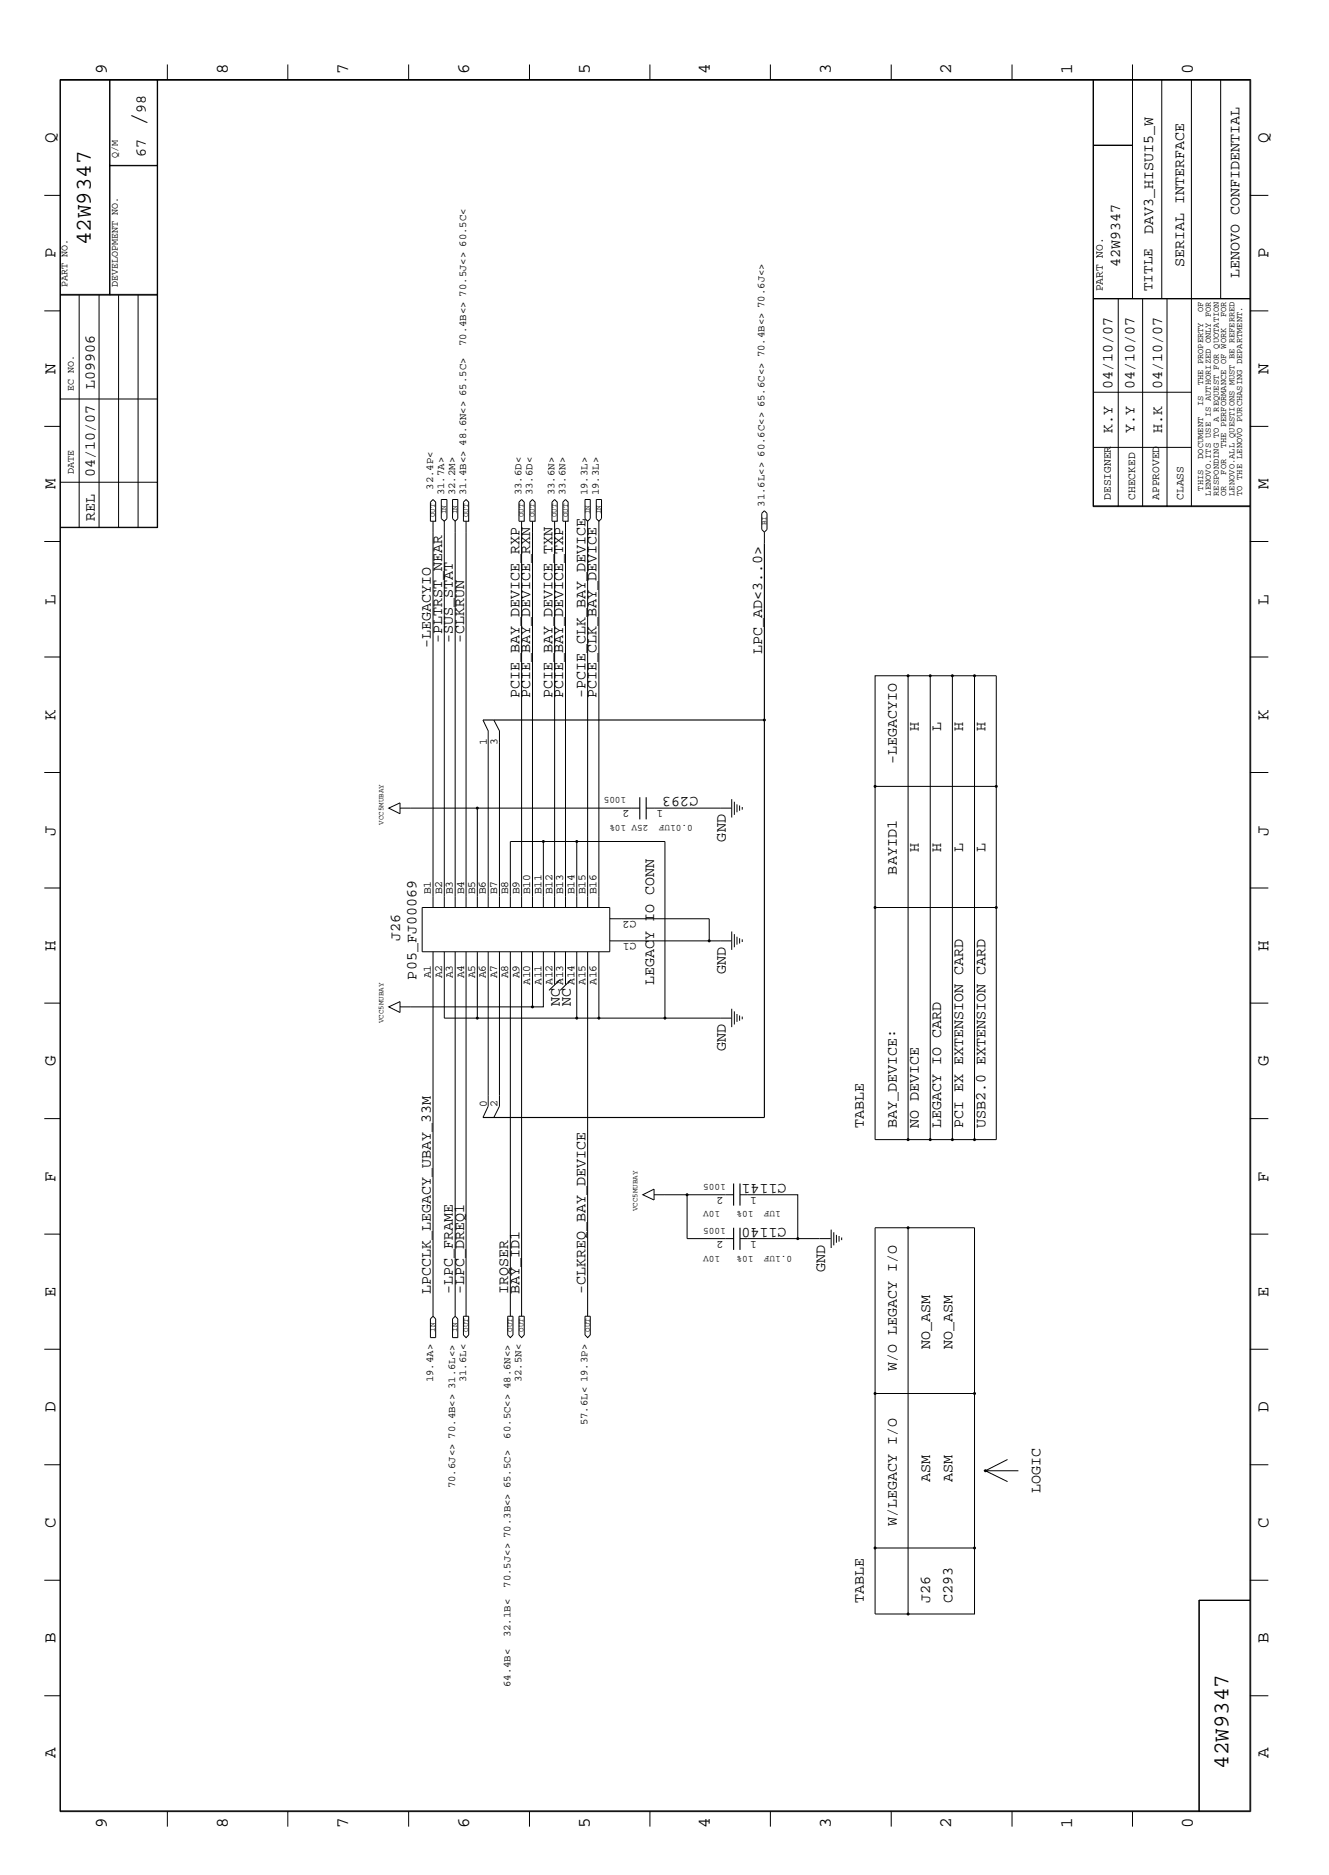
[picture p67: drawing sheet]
<svg xmlns="http://www.w3.org/2000/svg" width="300mm" height="423mm" viewBox="0 0 300 423" stroke-linecap="round" stroke-linejoin="round" font-family="sans-serif">
<defs><g id="words">
<text font-size="5.2" x="32.9" y="28.4" transform="rotate(-90 32.9 28.4)">/</text>
<g font-size="5.1">
<text x="20.5" y="55.4" transform="rotate(-90 20.5 55.4)">42W9347</text>
<text x="277.2" y="399.4" transform="rotate(-90 277.2 399.4)">42W9347</text>
</g>
<g font-size="4">
<text x="24.1" y="16.7" transform="rotate(-90 24.1 16.7)">9</text>
<text x="51.4" y="16.7" transform="rotate(-90 51.4 16.7)">8</text>
<text x="78.6" y="16.7" transform="rotate(-90 78.6 16.7)">7</text>
<text x="105.8" y="16.7" transform="rotate(-90 105.8 16.7)">6</text>
<text x="133.1" y="16.7" transform="rotate(-90 133.1 16.7)">5</text>
<text x="160.2" y="16.7" transform="rotate(-90 160.2 16.7)">4</text>
<text x="187.5" y="16.7" transform="rotate(-90 187.5 16.7)">3</text>
<text x="214.6" y="16.7" transform="rotate(-90 214.6 16.7)">2</text>
<text x="241.9" y="16.7" transform="rotate(-90 241.9 16.7)">1</text>
<text x="269.2" y="16.7" transform="rotate(-90 269.2 16.7)">0</text>
<text x="12.5" y="32.3" transform="rotate(-90 12.5 32.3)">Q</text>
<text x="286.2" y="32.3" transform="rotate(-90 286.2 32.3)">Q</text>
<text x="12.5" y="58.3" transform="rotate(-90 12.5 58.3)">P</text>
<text x="286.2" y="58.3" transform="rotate(-90 286.2 58.3)">P</text>
<text x="12.5" y="84.4" transform="rotate(-90 12.5 84.4)">N</text>
<text x="286.2" y="84.4" transform="rotate(-90 286.2 84.4)">N</text>
<text x="12.5" y="110.5" transform="rotate(-90 12.5 110.5)">M</text>
<text x="286.2" y="110.5" transform="rotate(-90 286.2 110.5)">M</text>
<text x="12.5" y="136.5" transform="rotate(-90 12.5 136.5)">L</text>
<text x="286.2" y="136.5" transform="rotate(-90 286.2 136.5)">L</text>
<text x="12.5" y="162.6" transform="rotate(-90 12.5 162.6)">K</text>
<text x="286.2" y="162.6" transform="rotate(-90 286.2 162.6)">K</text>
<text x="12.5" y="188.6" transform="rotate(-90 12.5 188.6)">J</text>
<text x="286.2" y="188.6" transform="rotate(-90 286.2 188.6)">J</text>
<text x="12.5" y="214.7" transform="rotate(-90 12.5 214.7)">H</text>
<text x="286.2" y="214.7" transform="rotate(-90 286.2 214.7)">H</text>
<text x="12.5" y="240.7" transform="rotate(-90 12.5 240.7)">G</text>
<text x="286.2" y="240.7" transform="rotate(-90 286.2 240.7)">G</text>
<text x="12.5" y="266.8" transform="rotate(-90 12.5 266.8)">F</text>
<text x="286.2" y="266.8" transform="rotate(-90 286.2 266.8)">F</text>
<text x="12.5" y="292.9" transform="rotate(-90 12.5 292.9)">E</text>
<text x="286.2" y="292.9" transform="rotate(-90 286.2 292.9)">E</text>
<text x="12.5" y="318.9" transform="rotate(-90 12.5 318.9)">D</text>
<text x="286.2" y="318.9" transform="rotate(-90 286.2 318.9)">D</text>
<text x="12.5" y="344.9" transform="rotate(-90 12.5 344.9)">C</text>
<text x="286.2" y="344.9" transform="rotate(-90 286.2 344.9)">C</text>
<text x="12.5" y="371" transform="rotate(-90 12.5 371)">B</text>
<text x="286.2" y="371" transform="rotate(-90 286.2 371)">B</text>
<text x="12.5" y="397" transform="rotate(-90 12.5 397)">A</text>
<text x="286.2" y="397" transform="rotate(-90 286.2 397)">A</text>
<text x="24.1" y="412.7" transform="rotate(-90 24.1 412.7)">9</text>
<text x="51.4" y="412.7" transform="rotate(-90 51.4 412.7)">8</text>
<text x="78.6" y="412.7" transform="rotate(-90 78.6 412.7)">7</text>
<text x="105.8" y="412.7" transform="rotate(-90 105.8 412.7)">6</text>
<text x="133.1" y="412.7" transform="rotate(-90 133.1 412.7)">5</text>
<text x="160.2" y="412.7" transform="rotate(-90 160.2 412.7)">4</text>
<text x="187.5" y="412.7" transform="rotate(-90 187.5 412.7)">3</text>
<text x="214.6" y="412.7" transform="rotate(-90 214.6 412.7)">2</text>
<text x="241.9" y="412.7" transform="rotate(-90 241.9 412.7)">1</text>
<text x="269.2" y="412.7" transform="rotate(-90 269.2 412.7)">0</text>
</g>
<g font-size="3.4">
<text x="32.9" y="25.5" transform="rotate(-90 32.9 25.5)">98</text>
<text x="32.9" y="35.5" transform="rotate(-90 32.9 35.5)">67</text>
<text x="260.2" y="52.9" transform="rotate(-90 260.2 52.9)">DAV3_HISUI5_W</text>
<text x="252.7" y="60.4" transform="rotate(-90 252.7 60.4)">42W9347</text>
<text x="267.2" y="60.4" transform="rotate(-90 267.2 60.4)">SERIAL INTERFACE</text>
<text x="279.7" y="62.8" transform="rotate(-90 279.7 62.8)">LENOVO CONFIDENTIAL</text>
<text x="21.4" y="87.8" transform="rotate(-90 21.4 87.8)">L09906</text>
<text x="251" y="87.8" transform="rotate(-90 251 87.8)">04/10/07</text>
<text x="255.9" y="87.8" transform="rotate(-90 255.9 87.8)">04/10/07</text>
<text x="262.2" y="87.8" transform="rotate(-90 262.2 87.8)">04/10/07</text>
<text x="251" y="97.8" transform="rotate(-90 251 97.8)">K.Y</text>
<text x="255.9" y="97.8" transform="rotate(-90 255.9 97.8)">Y.Y</text>
<text x="262.2" y="97.8" transform="rotate(-90 262.2 97.8)">H.K</text>
<text x="21.4" y="107.7" transform="rotate(-90 21.4 107.7)">04/10/07</text>
<text x="21.4" y="117.7" transform="rotate(-90 21.4 117.7)">REL</text>
<text x="97.2" y="146.4" transform="rotate(-90 97.2 146.4)">-LEGACYIO</text>
<text x="99.7" y="145.1" transform="rotate(-90 99.7 145.1)">-PLTRST_NEAR</text>
<text x="102.2" y="145.1" transform="rotate(-90 102.2 145.1)">-SUS_STAT</text>
<text x="104.7" y="145.1" transform="rotate(-90 104.7 145.1)">-CLKRUN</text>
<text x="172" y="147.6" transform="rotate(-90 172 147.6)">LPC_AD&lt;3..0&gt;</text>
<text x="117.2" y="157.6" transform="rotate(-90 117.2 157.6)">PCIE_BAY_DEVICE_RXP</text>
<text x="119.6" y="157.6" transform="rotate(-90 119.6 157.6)">PCIE_BAY_DEVICE_RXN</text>
<text x="124.6" y="157.6" transform="rotate(-90 124.6 157.6)">PCIE_BAY_DEVICE_TXN</text>
<text x="127.1" y="157.6" transform="rotate(-90 127.1 157.6)">PCIE_BAY_DEVICE_TXP</text>
<text x="132.1" y="157.6" transform="rotate(-90 132.1 157.6)">-PCIE_CLK_BAY_DEVICE</text>
<text x="134.6" y="157.6" transform="rotate(-90 134.6 157.6)">PCIE_CLK_BAY_DEVICE</text>
<text x="207.3" y="165" transform="rotate(-90 207.3 165)">H</text>
<text x="212.3" y="165" transform="rotate(-90 212.3 165)">L</text>
<text x="217.3" y="165" transform="rotate(-90 217.3 165)">H</text>
<text x="222.3" y="165" transform="rotate(-90 222.3 165)">H</text>
<text x="202.4" y="172.6" transform="rotate(-90 202.4 172.6)">-LEGACYIO</text>
<text x="157.6" y="180" transform="rotate(-180 157.6 180)">C293</text>
<text x="163.7" y="190" transform="rotate(-90 163.7 190)">GND</text>
<text x="202.4" y="197.4" transform="rotate(-90 202.4 197.4)">BAYID1</text>
<text x="207.3" y="192.4" transform="rotate(-90 207.3 192.4)">H</text>
<text x="212.3" y="192.4" transform="rotate(-90 212.3 192.4)">H</text>
<text x="217.3" y="192.4" transform="rotate(-90 217.3 192.4)">L</text>
<text x="222.3" y="192.4" transform="rotate(-90 222.3 192.4)">L</text>
<text x="90.3" y="212.4" transform="rotate(-90 90.3 212.4)">J26</text>
<text x="94" y="221.1" transform="rotate(-90 94 221.1)">P05_FJ00069</text>
<text x="163.7" y="219.9" transform="rotate(-90 163.7 219.9)">GND</text>
<text x="126.3" y="227.1" transform="rotate(-90 126.3 227.1)">NC</text>
<text x="128.8" y="227.1" transform="rotate(-90 128.8 227.1)">NC</text>
<text x="147.6" y="222.3" transform="rotate(-90 147.6 222.3)">LEGACY IO CONN</text>
<text x="163.7" y="237.3" transform="rotate(-90 163.7 237.3)">GND</text>
<text x="194.9" y="254.8" transform="rotate(-90 194.9 254.8)">TABLE</text>
<text x="202.4" y="254.8" transform="rotate(-90 202.4 254.8)">BAY_DEVICE:</text>
<text x="207.3" y="254.8" transform="rotate(-90 207.3 254.8)">NO DEVICE</text>
<text x="212.3" y="254.8" transform="rotate(-90 212.3 254.8)">LEGACY IO CARD</text>
<text x="217.3" y="254.8" transform="rotate(-90 217.3 254.8)">PCI EX EXTENSION CARD</text>
<text x="222.3" y="254.8" transform="rotate(-90 222.3 254.8)">USB2.0 EXTENSION CARD</text>
<text x="177.5" y="267.2" transform="rotate(-180 177.5 267.2)">C1141</text>
<text x="177.5" y="277.2" transform="rotate(-180 177.5 277.2)">C1140</text>
<text x="186.2" y="287.2" transform="rotate(-90 186.2 287.2)">GND</text>
<text x="97.2" y="292.2" transform="rotate(-90 97.2 292.2)">LPCCLK_LEGACY_UBAY_33M</text>
<text x="102.2" y="292.2" transform="rotate(-90 102.2 292.2)">-LPC_FRAME</text>
<text x="104.7" y="292.2" transform="rotate(-90 104.7 292.2)">-LPC_DREQ1</text>
<text x="114.6" y="292.2" transform="rotate(-90 114.6 292.2)">IRQSER</text>
<text x="117.2" y="292.2" transform="rotate(-90 117.2 292.2)">BAY_ID1</text>
<text x="132.1" y="292.2" transform="rotate(-90 132.1 292.2)">-CLKREQ_BAY_DEVICE</text>
<text x="209.9" y="304.6" transform="rotate(-90 209.9 304.6)">NO_ASM</text>
<text x="214.9" y="304.6" transform="rotate(-90 214.9 304.6)">NO_ASM</text>
<text x="202.4" y="309.6" transform="rotate(-90 202.4 309.6)">W/O LEGACY I/O</text>
<text x="209.9" y="334.5" transform="rotate(-90 209.9 334.5)">ASM</text>
<text x="214.9" y="334.5" transform="rotate(-90 214.9 334.5)">ASM</text>
<text x="234.8" y="337.1" transform="rotate(-90 234.8 337.1)">LOGIC</text>
<text x="202.4" y="344.5" transform="rotate(-90 202.4 344.5)">W/LEGACY I/O</text>
<text x="194.9" y="361.9" transform="rotate(-90 194.9 361.9)">TABLE</text>
<text x="209.9" y="361.9" transform="rotate(-90 209.9 361.9)">J26</text>
<text x="214.9" y="361.9" transform="rotate(-90 214.9 361.9)">C293</text>
</g>
<text font-size="3.2" x="260" y="65.8" transform="rotate(-90 260 65.8)">TITLE</text>
<g font-size="2.5">
<text x="248.8" y="65.8" transform="rotate(-90 248.8 65.8)">PART NO.</text>
<text x="250.6" y="112.9" transform="rotate(-90 250.6 112.9)">DESIGNER</text>
<text x="256.1" y="112.9" transform="rotate(-90 256.1 112.9)">CHECKED</text>
<text x="261.5" y="112.9" transform="rotate(-90 261.5 112.9)">APPROVED</text>
<text x="267" y="112.9" transform="rotate(-90 267 112.9)">CLASS</text>
<text x="109.8" y="168.1" transform="rotate(-90 109.8 168.1)">1</text>
<text x="112.3" y="168.1" transform="rotate(-90 112.3 168.1)">3</text>
<text x="142.1" y="183" transform="rotate(-180 142.1 183)">2</text>
<text x="149.6" y="183" transform="rotate(-180 149.6 183)">1</text>
<text x="97.2" y="201.9" transform="rotate(-90 97.2 201.9)">B1</text>
<text x="99.7" y="201.9" transform="rotate(-90 99.7 201.9)">B2</text>
<text x="102.2" y="201.9" transform="rotate(-90 102.2 201.9)">B3</text>
<text x="104.7" y="201.9" transform="rotate(-90 104.7 201.9)">B4</text>
<text x="107.2" y="201.9" transform="rotate(-90 107.2 201.9)">B5</text>
<text x="109.6" y="201.9" transform="rotate(-90 109.6 201.9)">B6</text>
<text x="112.2" y="201.9" transform="rotate(-90 112.2 201.9)">B7</text>
<text x="114.6" y="201.9" transform="rotate(-90 114.6 201.9)">B8</text>
<text x="117.2" y="201.9" transform="rotate(-90 117.2 201.9)">B9</text>
<text x="119.6" y="201.9" transform="rotate(-90 119.6 201.9)">B10</text>
<text x="122.2" y="201.9" transform="rotate(-90 122.2 201.9)">B11</text>
<text x="124.6" y="201.9" transform="rotate(-90 124.6 201.9)">B12</text>
<text x="127.1" y="201.9" transform="rotate(-90 127.1 201.9)">B13</text>
<text x="129.6" y="201.9" transform="rotate(-90 129.6 201.9)">B14</text>
<text x="132.1" y="201.9" transform="rotate(-90 132.1 201.9)">B15</text>
<text x="134.6" y="201.9" transform="rotate(-90 134.6 201.9)">B16</text>
<text x="143.6" y="207.9" transform="rotate(-180 143.6 207.9)">C2</text>
<text x="143.6" y="212.9" transform="rotate(-180 143.6 212.9)">C1</text>
<text x="97.2" y="220.9" transform="rotate(-90 97.2 220.9)">A1</text>
<text x="99.7" y="220.9" transform="rotate(-90 99.7 220.9)">A2</text>
<text x="102.2" y="220.9" transform="rotate(-90 102.2 220.9)">A3</text>
<text x="104.7" y="220.9" transform="rotate(-90 104.7 220.9)">A4</text>
<text x="107.2" y="220.9" transform="rotate(-90 107.2 220.9)">A5</text>
<text x="109.6" y="220.9" transform="rotate(-90 109.6 220.9)">A6</text>
<text x="112.2" y="220.9" transform="rotate(-90 112.2 220.9)">A7</text>
<text x="114.6" y="220.9" transform="rotate(-90 114.6 220.9)">A8</text>
<text x="117.2" y="220.9" transform="rotate(-90 117.2 220.9)">A9</text>
<text x="119.6" y="222.4" transform="rotate(-90 119.6 222.4)">A10</text>
<text x="122.2" y="222.4" transform="rotate(-90 122.2 222.4)">A11</text>
<text x="124.6" y="222.4" transform="rotate(-90 124.6 222.4)">A12</text>
<text x="127.1" y="222.4" transform="rotate(-90 127.1 222.4)">A13</text>
<text x="129.6" y="222.4" transform="rotate(-90 129.6 222.4)">A14</text>
<text x="132.1" y="222.4" transform="rotate(-90 132.1 222.4)">A15</text>
<text x="134.6" y="222.4" transform="rotate(-90 134.6 222.4)">A16</text>
<text x="109.8" y="249.9" transform="rotate(-90 109.8 249.9)">0</text>
<text x="112.3" y="249.9" transform="rotate(-90 112.3 249.9)">2</text>
<text x="163.2" y="270.3" transform="rotate(-180 163.2 270.3)">2</text>
<text x="170.8" y="270.3" transform="rotate(-180 170.8 270.3)">1</text>
<text x="163.2" y="280.2" transform="rotate(-180 163.2 280.2)">2</text>
<text x="170.8" y="280.2" transform="rotate(-180 170.8 280.2)">1</text>
</g>
<g font-size="2.4">
<text x="105.2" y="78.1" transform="rotate(-90 105.2 78.1)">70.4B&lt;&gt; 70.5J&lt;&gt; 60.5C&lt;</text>
<text x="97.7" y="110.6" transform="rotate(-90 97.7 110.6)">32.4P&lt;</text>
<text x="100.2" y="111.8" transform="rotate(-90 100.2 111.8)">31.7A&gt;</text>
<text x="102.7" y="111.8" transform="rotate(-90 102.7 111.8)">32.2M&gt;</text>
<text x="105.2" y="111.8" transform="rotate(-90 105.2 111.8)">31.4B&lt;&gt; 48.6N&lt;&gt; 65.5C&gt;</text>
<text x="117.7" y="111.8" transform="rotate(-90 117.7 111.8)">33.6D&lt;</text>
<text x="120.1" y="111.8" transform="rotate(-90 120.1 111.8)">33.6D&lt;</text>
<text x="125.1" y="111.8" transform="rotate(-90 125.1 111.8)">33.6N&gt;</text>
<text x="127.6" y="111.8" transform="rotate(-90 127.6 111.8)">33.6N&gt;</text>
<text x="132.6" y="111.8" transform="rotate(-90 132.6 111.8)">19.3L&gt;</text>
<text x="135.1" y="111.8" transform="rotate(-90 135.1 111.8)">19.3L&gt;</text>
<text x="172.5" y="114.4" transform="rotate(-90 172.5 114.4)">31.6L&lt;&gt; 60.6C&lt;&gt; 65.6C&lt;&gt; 70.4B&lt;&gt; 70.6J&lt;&gt;</text>
<text x="97.7" y="312.1" transform="rotate(-90 97.7 312.1)">19.4A&gt;</text>
<text x="105.2" y="312.1" transform="rotate(-90 105.2 312.1)">31.6L&lt;</text>
<text x="117.7" y="312.1" transform="rotate(-90 117.7 312.1)">32.5N&lt;</text>
<text x="132.6" y="321.8" transform="rotate(-90 132.6 321.8)">57.6L&lt; 19.3P&gt;</text>
<text x="115.1" y="324.8" transform="rotate(-90 115.1 324.8)">60.5C&lt;&gt; 48.6N&lt;&gt;</text>
<text x="102.7" y="336" transform="rotate(-90 102.7 336)">70.6J&lt;&gt; 70.4B&lt;&gt; 31.6L&lt;&gt;</text>
<text x="115.1" y="358.5" transform="rotate(-90 115.1 358.5)">70.5J&lt;&gt; 70.3B&lt;&gt; 65.5C&gt;</text>
<text x="115.1" y="369.7" transform="rotate(-90 115.1 369.7)">32.1B&lt;</text>
<text x="115.1" y="380.9" transform="rotate(-90 115.1 380.9)">64.4B&lt;</text>
</g>
<g font-size="2.3">
<text x="26.6" y="35.7" transform="rotate(-90 26.6 35.7)">Q/M</text>
<text x="15.2" y="64.9" transform="rotate(-90 15.2 64.9)">PART NO.</text>
<text x="26.6" y="64.9" transform="rotate(-90 26.6 64.9)">DEVELOPMENT NO.</text>
<text x="16.7" y="88.3" transform="rotate(-90 16.7 88.3)">EC NO.</text>
<text x="16.7" y="106.9" transform="rotate(-90 16.7 106.9)">DATE</text>
</g>
<g font-size="2.1">
<text x="141.3" y="180" transform="rotate(-180 141.3 180)">1005</text>
<text x="146.3" y="186.3" transform="rotate(-180 146.3 186.3)">25V 10%</text>
<text x="156.3" y="186.3" transform="rotate(-180 156.3 186.3)">0.01UF</text>
<text x="163.7" y="267.2" transform="rotate(-180 163.7 267.2)">1005</text>
<text x="162.5" y="273.5" transform="rotate(-180 162.5 273.5)">10V</text>
<text x="170" y="273.5" transform="rotate(-180 170 273.5)">10%</text>
<text x="176.2" y="273.5" transform="rotate(-180 176.2 273.5)">1UF</text>
<text x="163.7" y="277.2" transform="rotate(-180 163.7 277.2)">1005</text>
<text x="162.5" y="283.5" transform="rotate(-180 162.5 283.5)">10V</text>
<text x="170" y="283.5" transform="rotate(-180 170 283.5)">10%</text>
<text x="178.7" y="283.5" transform="rotate(-180 178.7 283.5)">0.1UF</text>
</g>
<g font-size="2">
<text x="271.4" y="70.4" transform="rotate(-90 271.4 70.4)">OF</text>
<text x="276.7" y="71.6" transform="rotate(-90 276.7 71.6)">FOR</text>
<text x="271.4" y="87" transform="rotate(-90 271.4 87)">THE PROPERTY</text>
<text x="271.4" y="91.8" transform="rotate(-90 271.4 91.8)">IS</text>
<text x="276.7" y="101.3" transform="rotate(-90 276.7 101.3)">THE PERFORMANCE OF WORK</text>
<text x="271.4" y="103.6" transform="rotate(-90 271.4 103.6)">DOCUMENT</text>
<text x="276.7" y="107.2" transform="rotate(-90 276.7 107.2)">FOR</text>
<text x="271.4" y="110.7" transform="rotate(-90 271.4 110.7)">THIS</text>
<text x="273.2" y="111.9" transform="rotate(-90 273.2 111.9)">LENOVO.ITS USE IS AUTHORIZED ONLY FOR</text>
<text x="275" y="111.9" transform="rotate(-90 275 111.9)">RESPONDING TO A REQUEST FOR QUOTATION</text>
<text x="276.7" y="111.9" transform="rotate(-90 276.7 111.9)">OR</text>
<text x="278.6" y="111.9" transform="rotate(-90 278.6 111.9)">LENOVO.ALL QUESTIONS MUST BE REFERRED</text>
<text x="280.2" y="111.9" transform="rotate(-90 280.2 111.9)">TO THE LENOVO PURCHASING DEPARTMENT.</text>
</g>
<g font-size="1.7">
<text x="98.1" y="116.8" transform="rotate(-90 98.1 116.8)">OUT</text>
<text x="100.7" y="116.1" transform="rotate(-90 100.7 116.1)">IN</text>
<text x="103.1" y="116.1" transform="rotate(-90 103.1 116.1)">IN</text>
<text x="105.7" y="116.8" transform="rotate(-90 105.7 116.8)">OUT</text>
<text x="118.1" y="116.8" transform="rotate(-90 118.1 116.8)">OUT</text>
<text x="120.6" y="116.8" transform="rotate(-90 120.6 116.8)">OUT</text>
<text x="125.6" y="116.8" transform="rotate(-90 125.6 116.8)">OUT</text>
<text x="128.1" y="116.8" transform="rotate(-90 128.1 116.8)">OUT</text>
<text x="133.1" y="116.1" transform="rotate(-90 133.1 116.1)">IN</text>
<text x="135.6" y="116.1" transform="rotate(-90 135.6 116.1)">IN</text>
<text x="173" y="118.6" transform="rotate(-90 173 118.6)">BI</text>
<text x="86.5" y="186.3" transform="rotate(-90 86.5 186.3)">VCC5MUBAY</text>
<text x="86.5" y="231.1" transform="rotate(-90 86.5 231.1)">VCC5MUBAY</text>
<text x="143.8" y="273.5" transform="rotate(-90 143.8 273.5)">VCC5MUBAY</text>
<text x="98.1" y="300.7" transform="rotate(-90 98.1 300.7)">IN</text>
<text x="103.1" y="300.7" transform="rotate(-90 103.1 300.7)">IN</text>
<text x="105.7" y="300.7" transform="rotate(-90 105.7 300.7)">OUT</text>
<text x="115.6" y="300.7" transform="rotate(-90 115.6 300.7)">OUT</text>
<text x="118.1" y="300.7" transform="rotate(-90 118.1 300.7)">OUT</text>
<text x="133.1" y="300.7" transform="rotate(-90 133.1 300.7)">OUT</text>
</g>
</g></defs>
<g fill="none" stroke="#000" stroke-width=".23">
<path d="M13.5 17.9h268.7v391.1h-268.7zM13.6 18.1h268.4v390.8h-268.4zM24.7 17.9v48.7M24.8 17.9v48.7M35.5 17.9v101.2M35.6 17.9v101.2h-22.1M37.8 14.6v3.3M64.9 14.6v3.3M92.2 14.6v3.3M119.5 14.6v3.3M146.6 14.6v3.3M173.8 14.6v3.3"/>
<path d="M201.1 14.6v3.3M228.3 14.6v3.3M246.6 17.9v96.5h35.4M246.7 17.9v96.5M255.5 14.6v52.9M262.1 17.9v49.6M268.8 17.9v96.5M275.4 17.9v49.6M24.8 37.4h10.8M24.8 37.3h10.8M246.6 32.9h8.9M246.6 32.8h8.9"/>
<path d="M10 44.1h3.5M282 44.1h4.2M10 70.2h3.5M13.5 66.6h22.1M13.5 66.5h22.1M17.9 66.6v52.5M22.4 66.6v52.5M26.8 66.6v52.5M31.2 66.6v52.4M246.6 67.5h35.4M246.6 67.4h35.4M252.3 67.5v46.9"/>
<path d="M257.8 67.5v46.9M263.3 67.5v46.9M282 70.2h4.2M10 96.3h3.5M13.5 90.1h22.1M246.6 88.6h22.2M282 96.3h4.2M13.5 119h22.1M13.5 108.9h22.1M97.1 113.4l.6-.6 .6 .6v4.3h-1.2zM97.7 117.7v87.2M99.6 112.8h1.2v4.3l-.6 .6-.6-.6z"/>
<path d="M100.2 117.7v87.2M102.1 112.8h1.2v4.3l-.6 .6-.6-.6zM102.7 117.7v87.2M104.6 113.4l.6-.6 .5 .6v4.3h-1.1zM105.2 117.7v87.2M117.1 113.4l.6-.6 .6 .6v4.3h-1.2zM117.7 117.7v87.2M119.5 113.4l.6-.6 .6 .6v4.3h-1.2zM120.1 117.7v87.2M124.5 113.4l.6-.6 .6 .6v4.3h-1.2zM125.1 117.7v87.2M127 113.4l.6-.6 .6 .6v4.3h-1.2z"/>
<path d="M127.6 117.7v87.2M132 112.8h1.2v4.3l-.6 .6-.6-.6zM132.6 117.7v87.2M134.5 112.8h1.2v4.3l-.6 .6-.6-.6zM135.1 117.7v87.2M171.9 115.9l.6-.6 .6 .6v3.6l-.6 .6-.6-.6zM246.6 114.2h35.4M246.6 101h22.2M10 122.3h3.5M172.5 120.1v2.6M282 122.3h4.2M10 148.3h3.5"/>
<path d="M204.9 152.6h-7.5v24.9M204.9 152.6v104.7M204.9 152.6h5M214.9 152.6h9.9v52.3M214.9 152.6h-5v104.7M214.9 152.6v104.7M219.9 152.6v104.7M282 148.3h4.2M10 174.4h3.5M109 162.6l1.2 2.4v39.9M111.4 162.6l1.3 2.4v39.9M224.8 177.5h-27.4v27.4"/>
<path d="M282 174.4h4.2M87.7 182.5l2.6-1.2v2.4zM90.3 182.5h54.1M107.7 182.5v22.4M122.6 190h-7.5v14.9M130.1 190h-7.5v14.9M145.8 182.5h19.2M165.1 180.4v4.2M165.7 181v3M166.3 181.6v1.8M166.9 181.9v1.1M167.5 182.2v.6"/>
<path d="M10 200.5h3.5M95.3 204.9h42.3v10h-42.3zM97.7 214.9v82.3M100.2 214.9v15h7.5v-15M102.7 214.9v82.3M105.2 214.9v82.3M110.2 214.9v34.9l-1.2 2.5M112.7 214.9v34.9l-1.3 2.5M115.1 214.9v82.3M117.7 214.9v82.3M120.1 214.9v12.4h-29.8M122.6 214.9v12.4h-2.5"/>
<path d="M125.1 214.9v7.4M127.6 214.9v7.4M130.1 214.9v15h-22.4M130.1 204.9v-14.9h19.9v39.9M132.6 214.9v82.3M135.1 214.9v15M137.6 212.4h27.4M137.6 207.4h22.4v5M165.1 210.3v4.2M165.7 210.9v3M166.3 211.5v1.8M166.9 211.8v1.2"/>
<path d="M167.5 212.1v.6M197.4 204.9h27.4v52.4h-27.4zM282 200.5h4.2M10 226.5h3.5M87.7 227.3l2.6-1.2v2.5zM126.4 221.1l-2.5 2.5M128.9 221.1l-2.5 2.5M130.1 229.9h34.9M165.1 227.8v4.1M165.7 228.3v3M166.3 228.9v1.8M166.9 229.3v1.2"/>
<path d="M167.5 229.5v.6M282 226.5h4.2M10 252.6h3.5M282 252.6h4.2M10 278.6h3.5M145 269.7l2.6-1.2v2.4zM147.6 269.7h7.4v10h10.5M155 269.7h10.5M167 269.7h13v10h-13M180 279.7h7.5M187.5 277.6v4.2M188.1 278.2v3"/>
<path d="M188.7 278.8v1.8M189.3 279.1v1.2M189.9 279.4v.6M204.9 277.2v87.2M282 278.6h4.2M97.7 297.2l.6 .6v4.2h-1.2v-4.2zM102.7 297.2l.6 .6v4.2h-1.2v-4.2zM104.6 297.2h1.1v4.2l-.5 .6-.6-.6zM114.6 297.2h1.1v4.2l-.6 .6-.5-.6zM117.1 297.2h1.2v4.2l-.6 .6-.6-.6zM132 297.2h1.2v4.2l-.6 .6-.6-.6zM10 304.6h3.5"/>
<path d="M197.4 314.6v34.9h22.5M197.4 314.6v-37.4h22.5v72.3M197.4 314.6h22.5M282 304.6h4.2M10 330.7h3.5M227.3 329.5l-5 2.6M229.8 332.1h-7.5l5 2.4M282 330.7h4.2M10 356.8h3.5M197.4 349.5v14.9h7.5M219.9 349.5v14.9h-15M282 356.8h4.2"/>
<path d="M270.5 361.4h11.5M270.6 361.3v47.7M282 361.3h-11.5v47.7M10 382.9h3.5M282 382.9h4.2M37.8 409v3.4M64.9 409v3.4M92.2 409v3.4M119.5 409v3.4M146.6 409v3.4M173.8 409v3.4M201.1 409v3.4"/>
<path d="M228.3 409v3.4M255.5 409v3.4"/>
</g>
<path d="M172.5 122.7v129.6h-63.5M109 162.6h63.5M144.4 180v5M145.8 180v5M165.5 267.2v5M165.5 277.2v5M167 267.2v5M167 277.2v5" fill="none" stroke="#000" stroke-width=".25"/>
<g fill="#000">
<circle cx="204.9" cy="152.6" r=".34"/>
<circle cx="209.9" cy="152.6" r=".34"/>
<circle cx="214.9" cy="152.6" r=".34"/>
<circle cx="219.9" cy="152.6" r=".34"/>
<circle cx="172.5" cy="162.6" r=".34"/>
<circle cx="197.4" cy="177.5" r=".34"/>
<circle cx="224.8" cy="177.5" r=".34"/>
<circle cx="107.7" cy="182.5" r=".34"/>
<circle cx="122.6" cy="190" r=".34"/>
<circle cx="130.1" cy="190" r=".34"/>
<circle cx="160" cy="212.4" r=".34"/>
<circle cx="197.4" cy="204.9" r=".34"/>
<circle cx="224.8" cy="204.9" r=".34"/>
<circle cx="107.7" cy="229.9" r=".34"/>
<circle cx="120.1" cy="227.3" r=".34"/>
<circle cx="130.1" cy="229.9" r=".34"/>
<circle cx="135.1" cy="229.9" r=".34"/>
<circle cx="150" cy="229.9" r=".34"/>
<circle cx="204.9" cy="257.3" r=".34"/>
<circle cx="209.9" cy="257.3" r=".34"/>
<circle cx="214.9" cy="257.3" r=".34"/>
<circle cx="219.9" cy="257.3" r=".34"/>
<circle cx="155" cy="269.7" r=".34"/>
<circle cx="180" cy="279.7" r=".34"/>
<circle cx="204.9" cy="277.2" r=".34"/>
<circle cx="197.4" cy="314.6" r=".34"/>
<circle cx="219.9" cy="314.6" r=".34"/>
<circle cx="222.3" cy="332.1" r=".34"/>
<circle cx="197.4" cy="349.5" r=".34"/>
<circle cx="219.9" cy="349.5" r=".34"/>
<circle cx="204.9" cy="364.4" r=".34"/>
</g>
<use href="#words"/>
</svg>
